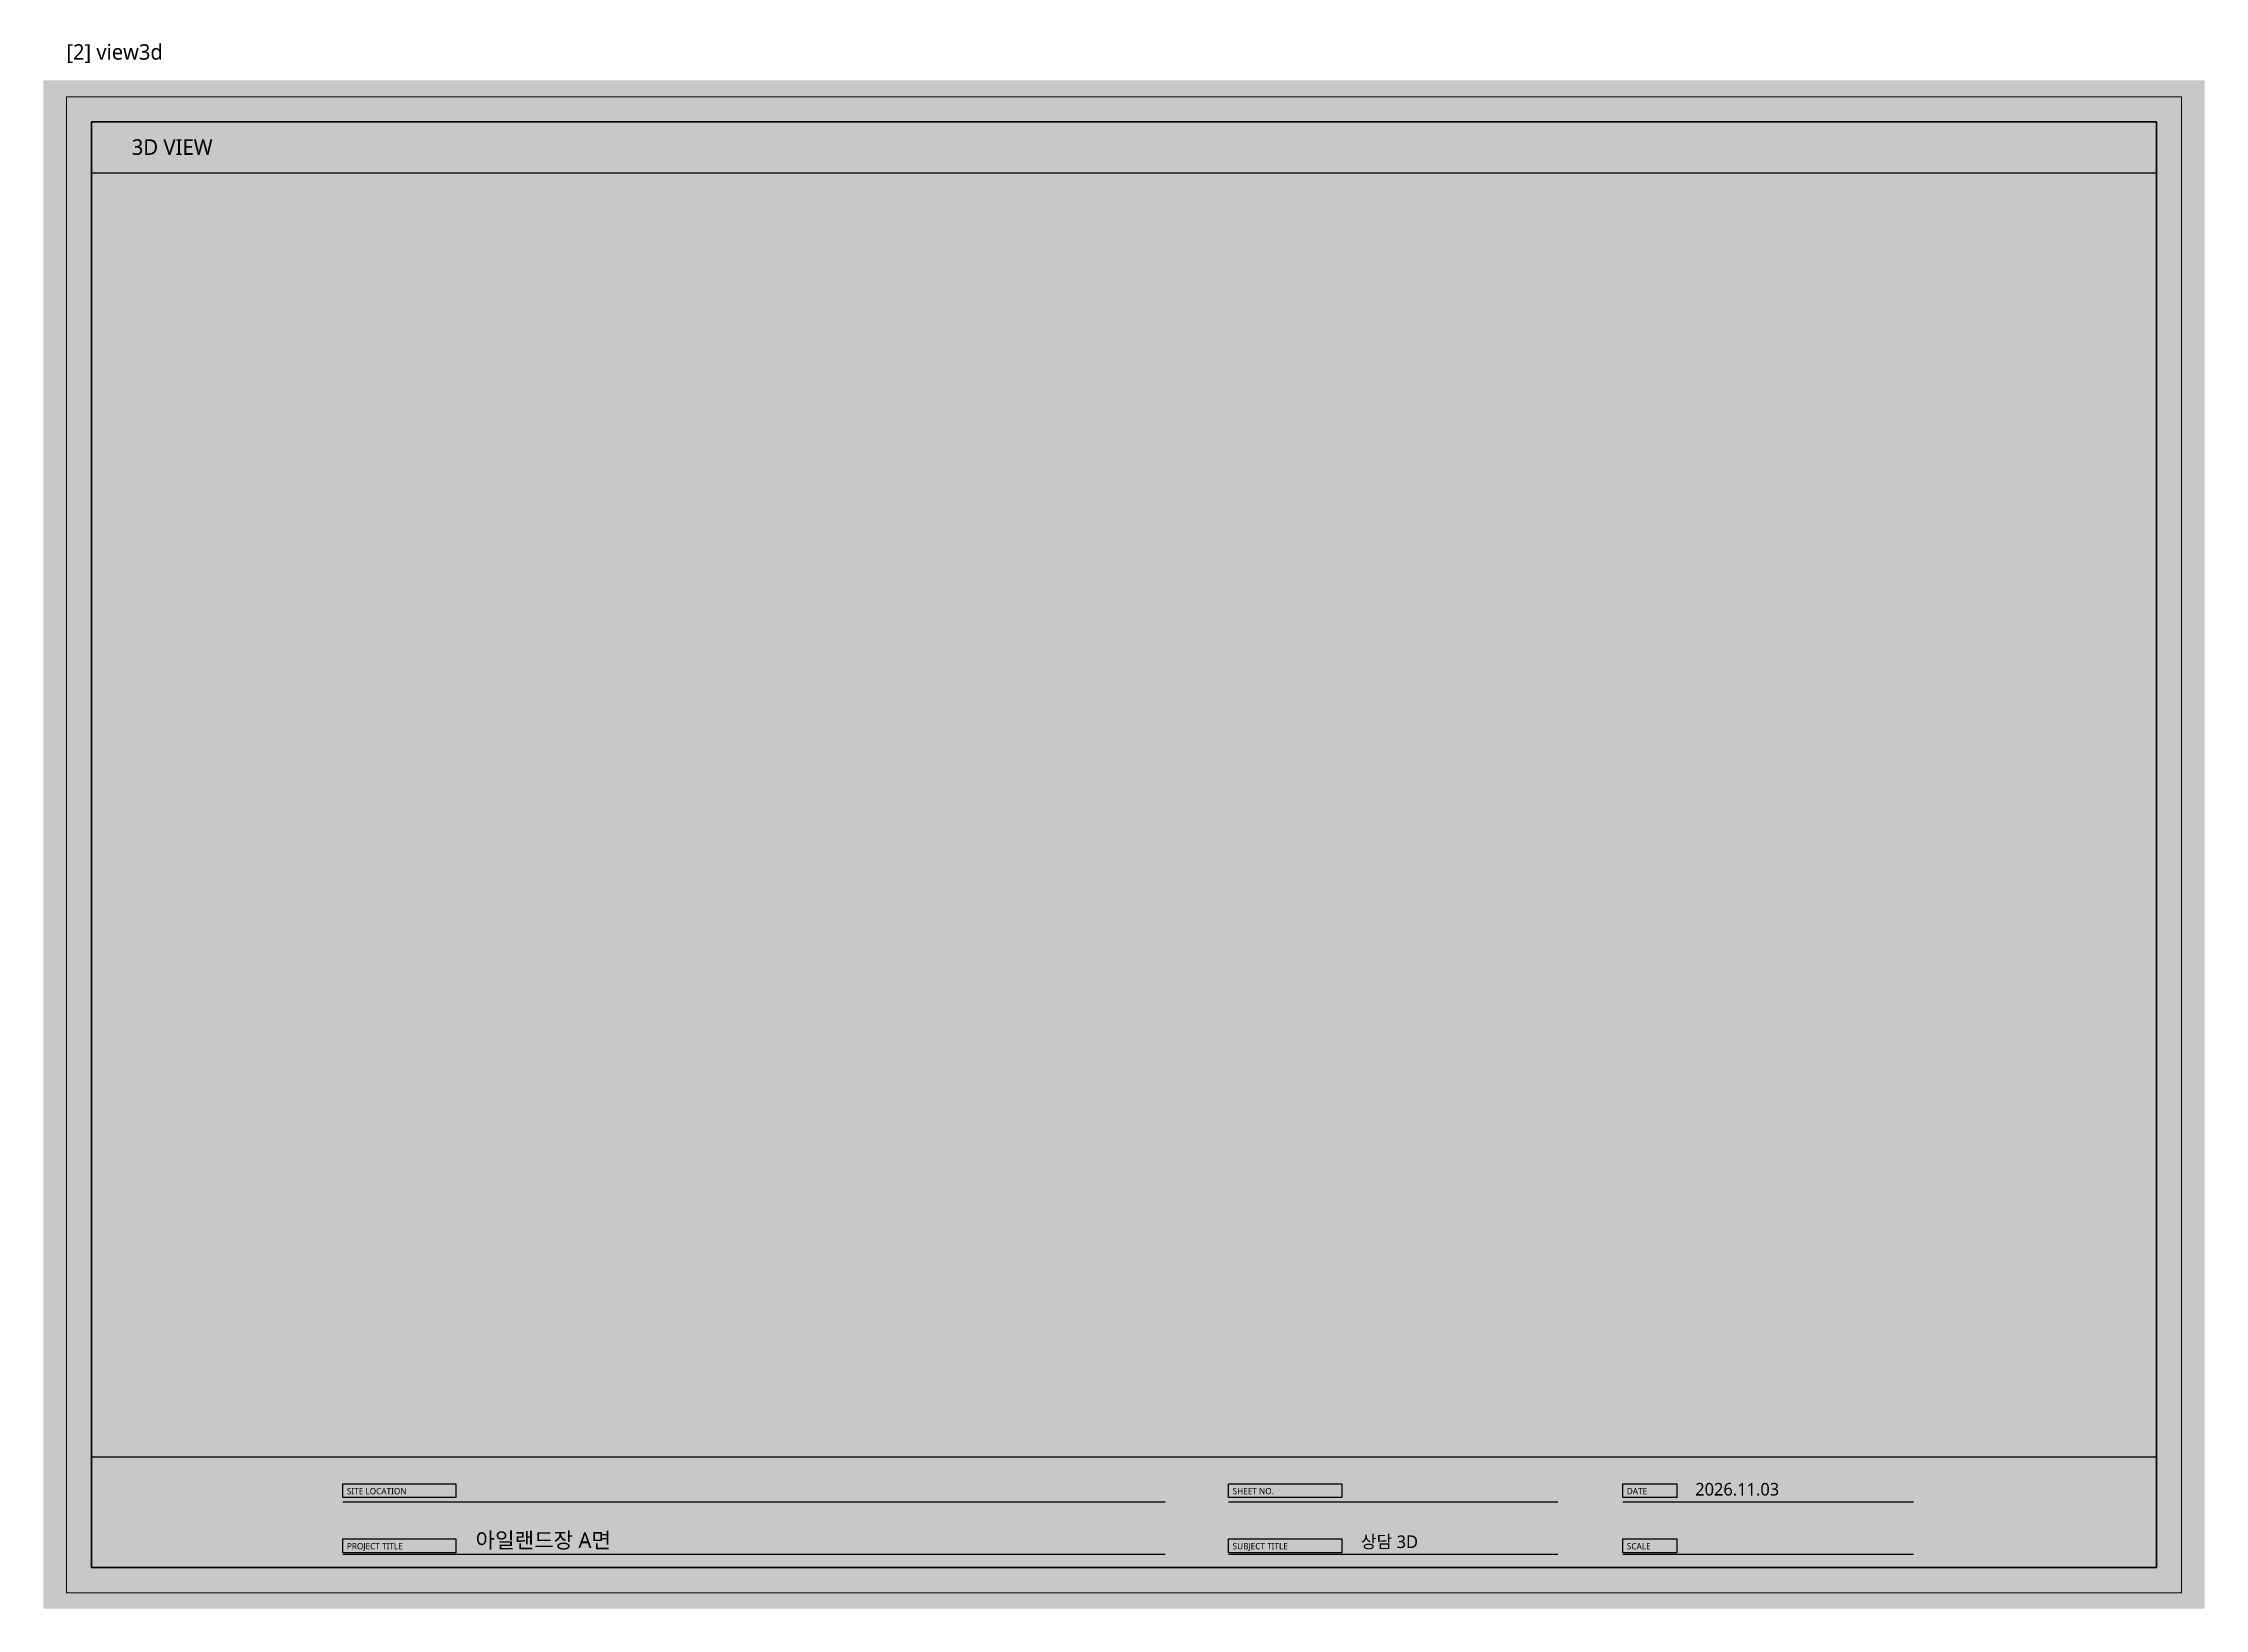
# Model space of a CAD drawing. Header units: millimetres. Extents: x 0 to 3420, y 0 to 304.
# Drawn here: x 500 to 920, y 0 to 304.2 of the extents above; entities that cross this region are included whole.
import ezdxf

# ---------------------------------------------------------------- set-up
doc = ezdxf.new("R2010")
doc.units = ezdxf.units.MM
for name, color, linetype, lineweight, true_color in [('BG', 7, 'Continuous', 0, 0xffffff), ('FRAME', 7, 'Continuous', 100, 0x000000), ('OUTLINE', 7, 'Continuous', 25, 0x000000), ('SHEET_FRAME_INFO', 7, 'Continuous', 0, 0x5a5a5a), ('TEXT', 7, 'Continuous', 13, 0x000000)]:
    doc.layers.add(name, color=color, linetype=linetype, lineweight=lineweight, true_color=true_color)
doc.styles.add('MALGUN', font='malgun.ttf')

msp = doc.modelspace()

# ---------------------------------------------------------------- linework, layer by layer
at = {"layer": 'BG', "lineweight": 0, "true_color": 0xffffff}
msp.add_solid([(500, 0), (920, 0), (500, 297), (920, 297)], dxfattribs=at)
at = {"layer": 'FRAME', "lineweight": 25, "true_color": 0x000000}
for p, q in [((509.4, 279), (910.6, 279)), ((509.4, 29.5), (910.6, 29.5))]:
    msp.add_line(p, q, dxfattribs=at)
at = {"layer": 'FRAME', "lineweight": 13, "true_color": 0x000000}
msp.add_lwpolyline([(504.5, 293.8), (915.5, 293.8), (915.5, 3.1), (504.5, 3.1)], close=True, dxfattribs=at)
at = {"layer": 'FRAME', "lineweight": 100, "true_color": 0x000000}
msp.add_lwpolyline([(509.4, 288.9), (910.6, 288.9), (910.6, 8), (509.4, 8)], close=True, dxfattribs=at)
at = {"layer": 'FRAME', "lineweight": 0, "true_color": 0x555555}
for points in [[(558.2, 24.3), (580.2, 24.3), (558.2, 21.6), (580.2, 21.6)], [(730.3, 24.3), (752.3, 24.3), (730.3, 21.6), (752.3, 21.6)], [(806.9, 24.3), (817.4, 24.3), (806.9, 21.6), (817.4, 21.6)], [(558.2, 13.6), (580.2, 13.6), (558.2, 10.9), (580.2, 10.9)], [(730.3, 13.6), (752.3, 13.6), (730.3, 10.9), (752.3, 10.9)], [(806.9, 13.6), (817.4, 13.6), (806.9, 10.9), (817.4, 10.9)]]:
    msp.add_solid(points, dxfattribs=at)
at = {"layer": 'OUTLINE', "lineweight": 25, "true_color": 0x000000}
for p, q in [((558.2, 20.8), (718, 20.8)), ((730.3, 20.8), (794.3, 20.8)), ((806.9, 20.8), (863.4, 20.8)), ((558.2, 10.6), (718, 10.6)), ((730.3, 10.6), (794.3, 10.6)), ((806.9, 10.6), (863.4, 10.6))]:
    msp.add_line(p, q, dxfattribs=at)
for points in [[(558.2, 24.3), (580.2, 24.3), (580.2, 21.6), (558.2, 21.6)], [(730.3, 24.3), (752.3, 24.3), (752.3, 21.6), (730.3, 21.6)], [(806.9, 24.3), (817.4, 24.3), (817.4, 21.6), (806.9, 21.6)], [(558.2, 13.6), (580.2, 13.6), (580.2, 10.9), (558.2, 10.9)], [(730.3, 13.6), (752.3, 13.6), (752.3, 10.9), (730.3, 10.9)], [(806.9, 13.6), (817.4, 13.6), (817.4, 10.9), (806.9, 10.9)]]:
    msp.add_lwpolyline(points, close=True, dxfattribs=at)

# ---------------------------------------------------------------- texts
at = {"layer": 'SHEET_FRAME_INFO', "true_color": 0x5a5a5a, "style": 'MALGUN'}
msp.add_text('[2] view3d', height=3, dxfattribs=at).set_placement((504.5, 301))
at = {"layer": 'TEXT', "true_color": 0x000000, "style": 'MALGUN'}
for s, height, p in [('3D VIEW', 3.024, (517.2, 282.5)), ('2026.11.03', 2.448, (821, 22)), ('아일랜드장 A면', 3.024, (584, 11.8)), ('상담 3D', 2.448, (756, 11.8))]:
    msp.add_text(s, height=height, dxfattribs=at).set_placement(p)
at = {"layer": 'TEXT', "true_color": 0xffffff, "style": 'MALGUN'}
for s, p in [('SITE LOCATION', (559, 22.25)), ('SHEET NO.', (731.1, 22.25)), ('DATE', (807.7, 22.25)), ('PROJECT TITLE', (559, 11.55)), ('SUBJECT TITLE', (731.1, 11.55)), ('SCALE', (807.7, 11.55))]:
    msp.add_text(s, height=1.224, dxfattribs=at).set_placement(p)

doc.saveas('drawing.dxf')
